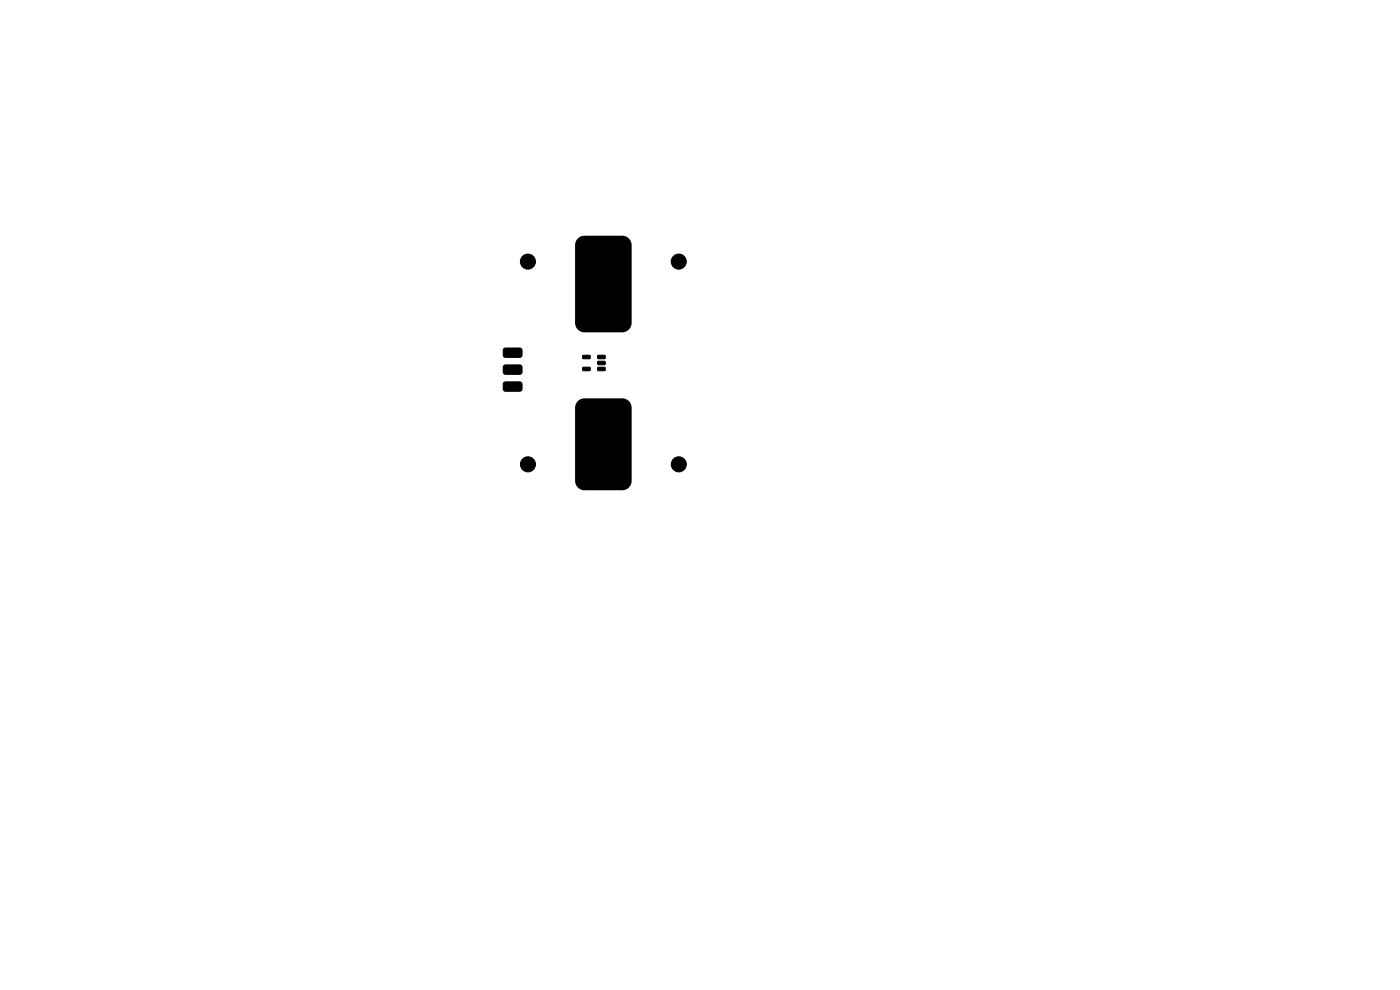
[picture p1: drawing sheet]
<svg xmlns="http://www.w3.org/2000/svg" width="297mm" height="210mm" viewBox="0 0 297 210" stroke-linecap="round" stroke-linejoin="round" font-family="sans-serif">
<g fill="#000" stroke="#000" stroke-width=".21">
<path d="M106.9 74l.3-.2 3.3 .1 .2 .3v1.4l-.5 .2h-3.2l-.3-.5 .1-1.1zM106.9 77.6l.3-.2 3.3 .1 .2 .3v1.3l-.5 .3-3.2-.1-.3-.4 .1-1.1zM123.6 77.9h1.5l.1 .6-1.5 .1zM123.6 75.4h1.5l.1 .6-1.5 .1zM126.8 77.9h1.5l.1 .6-1.5 .1zM126.8 76.7l1.5-.1 .1 .7-1.5 .1zM126.8 75.4h1.5l.1 .6-1.5 .1zM106.9 81.1l.3-.1 3.3 .1 .2 .3v1.3l-.5 .3-3.2-.1-.3-.4 .1-1.1z"/>
<circle cx="112" cy="55.5" r="1.6"/>
<circle cx="128" cy="55" r="2.85"/>
<circle cx="144" cy="55.5" r="1.6"/>
<circle cx="128" cy="64.5" r="2.85"/>
<circle cx="112" cy="98.5" r="1.6"/>
<circle cx="128" cy="89.5" r="2.85"/>
<circle cx="128" cy="98.5" r="2.85"/>
<circle cx="144" cy="98.5" r="1.6"/>
</g>
<path d="M122.5 50.7l.7-.5 .5-.2h8.3a2 2 0 0 1 2 2v16.5a2 2 0 0 1-2 2h-8a2 2 0 0 1-2-2v-16.5l.2-.8zM122.7 85l.5-.3 .8-.2h8a2 2 0 0 1 2 2v15.5a2 2 0 0 1-2 2h-8a2 2 0 0 1-2-2v-15.5l.2-.8z" fill="#000"/>
</svg>
